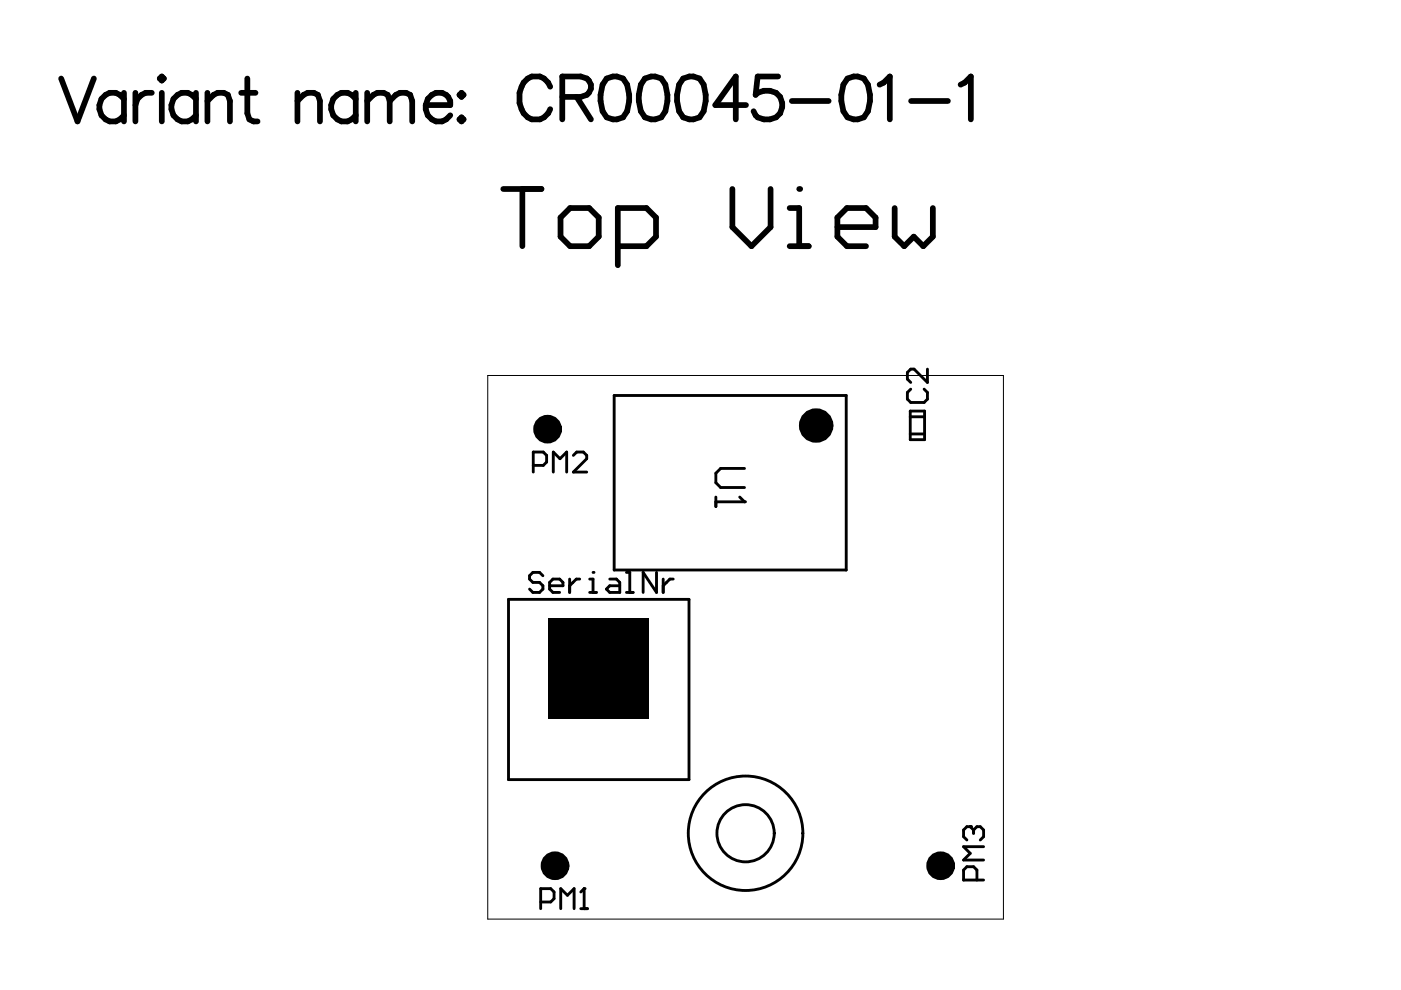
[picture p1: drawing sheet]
<svg xmlns="http://www.w3.org/2000/svg" width="297mm" height="210mm" viewBox="0 0 297 210" stroke-linecap="round" stroke-linejoin="round" font-family="sans-serif">
<g fill="#000">
<path d="M116.3 131h21.3v21.3h-21.3z"/>
<circle cx="169.4" cy="40.1" r=".61"/>
<circle cx="157.9" cy="106.4" r=".3"/>
<circle cx="125.7" cy="121.4" r=".3"/>
<circle cx="205.7" cy="175.3" r=".3"/>
<circle cx="123.8" cy="188.4" r=".3"/>
</g>
<g fill="none" stroke="#000" stroke-width=".61">
<path d="M196.6 78.3v2.8l-2.8-2.8h-.7l-.7 .7v1.4l.7 .7M113.1 98.7h2.1l.7-.7v-1.4l-.7-.8h-2.1v4.3M121.6 96.6l.7-.8h1.4l.7 .8v.7l-2.8 2.8h2.8M130.2 83.9h49.2v37h-49.2zM157.9 99.3h-5.1l-1 1v2.1l1 1h5.1M193 87.2h3v6h-3zM193 88.4h3M193 92h3M193.1 82.5l-.7 .7v1.4l.7 .7h2.8l.7-.7v-1.4l-.7-.7M117.3 100.1v-4.3l1.4 1.5 1.4-1.5v4.3M151.8 105.4v2M156.8 105.4l1.1 1h-6.1"/>
<path d="M107.8 127.1h38.3v38.2h-38.3zM115.1 122.1l-.7-.7h-1.4l-.7 .7v.7l.7 .7h1.4l.7 .7v.7l-.7 .7h-1.4l-.7-.7M116.5 124.2h2.9v-.7l-.8-.7h-1.4l-.7 .7v1.4l.7 .7h1.4M120.8 122.8v2.8M122.9 122.8h-.7l-1.4 1.4M125 125.6h1.4M125 122.8h.7v2.8M129.3 122.8h1.4l.7 .7v2.1h-2.1l-.7-.7 .7-.7h2.1M132.8 121.4h.7v4.2M132.8 125.6h1.4M139.2 121.4v4.2l-2.8-4.2v4.2M140.6 122.8v2.8"/>
<path d="M142.7 122.8h-.7l-1.4 1.4M206.4 176l-.7-.7h-.7l-.7 .7v1.4l.7 .7M206.4 176l.7-.7h.7l.7 .7v1.4l-.7 .7M206.4 176v.7M208.5 179.5h-4.2l1.4 1.4-1.4 1.4h4.2M114.6 191.2h2.2l.7-.7v-1.4l-.7-.7h-2.2v4.3M118.9 192.7v-4.3l1.4 1.4 1.4-1.4v4.3M123.1 192.7h1.5M123.1 189.1l.7-.7v4.3M207.1 186.6v-2.1l-.7-.7h-1.4l-.7 .7v2.1h4.2"/>
<circle cx="158.1" cy="176.7" r="6.1"/>
<circle cx="158.1" cy="176.7" r="12.1"/>
</g>
<g fill="none" stroke="#000" stroke-width="1.2">
<path d="M13 16.6l3.4 9.1 3.5-9.1M26.3 19.7v6M28.7 19.7v6M32.2 19.7a2.93 2.93 0 0 0-3.5 2.6M33.9 16.6l.4-.4 .4 .4-.4 .5zM34.3 19.7v6M41.6 19.7v6M44 19.7v6M51.1 19.7h3.1M52.4 16.6v7.4l.5 1.3 .8 .4h.9M63.1 19.7v6M75.4 19.7v6"/>
<path d="M77.9 19.7v6M116.7 18.4a3.2 3.2 0 0 0-3.1-2.3 3.2 3.2 0 0 0-3 2.3 5.5 5.5 0 0 0 1.3 6.5 3.1 3.1 0 0 0 4.8-1.8M128.6 16.6l1.3-.4h.9l1.3 .4 .9 1.3 .4 2.2v1.3l-.4 2.2-.9 1.3-1.3 .4h-.9l-1.3-.4-.8-1.3-.5-2.2v-1.3l.5-2.2zM136.7 16.6l1.3-.4h.9l1.3 .4 .9 1.3 .4 2.2v1.3l-.4 2.2-.9 1.3-1.3 .4h-.9l-1.3-.4-.8-1.3-.5-2.2v-1.3l.5-2.2zM144.8 16.6l1.4-.4h.8l1.3 .4 .9 1.3 .4 2.2v1.3l-.4 2.2-.9 1.3-1.3 .4h-.8l-1.4-.4-.8-1.3-.5-2.2v-1.3l.5-2.2zM165 16.2h-4.4l-.4 3.9a3.6 3.6 0 0 1 5.2 .4 3.1 3.1 0 0 1-.1 3.6 3.1 3.1 0 0 1-3.4 1.2l-1.3-.4-.4-.5-.4-.8M179.7 16.6l1.3-.4h.9l1.3 .4 .8 1.3 .5 2.2v1.3l-.5 2.2-.8 1.3-1.3 .4h-.9l-1.3-.4-.9-1.3-.4-2.2v-1.3l.4-2.2zM186.5 17.9l.9-.4 1.3-1.3v9.1M203.7 17.9l.8-.4 1.3-1.3v9.1M26.3 21a2.85 2.85 0 0 0-3.5-1.2 2.85 2.85 0 0 0-1.7 3.3 2.8 2.8 0 0 0 2.1 2.6 2.8 2.8 0 0 0 3.1-1.3M41.6 21a2.85 2.85 0 0 0-3.6-1.2 2.85 2.85 0 0 0-1.7 3.3 2.8 2.8 0 0 0 2.2 2.6 2.8 2.8 0 0 0 3.1-1.3M44 21.4l1.3-1.3 .8-.4h1.3l.9 .4 .5 1.3v4.3"/>
<path d="M63.1 21.4l1.3-1.3 .8-.4h1.3l.9 .4 .4 1.3v4.3M75.4 21a2.85 2.85 0 0 0-3.5-1.2 2.85 2.85 0 0 0-1.7 3.3 2.8 2.8 0 0 0 2.1 2.6 2.8 2.8 0 0 0 3.1-1.3M77.9 21.4l1.3-1.3 .8-.4h1.3l.9 .4 .4 1.3M82.6 21.4l1.3-1.3 .9-.4h1.3l.9 .4 .4 1.3v4.3M82.6 21.4v4.3M90.3 22.3a2.87 2.87 0 0 0 1.7 3.2 2.87 2.87 0 0 0 3.5-1.1M90.7 21a2.58 2.58 0 0 1 2.5-1.4 2.58 2.58 0 0 1 2.3 1.8v.9h-5.2zM97.4 20.1l.5-.4 .4 .4-.4 .4zM97.4 25.3l.5-.4 .4 .4-.4 .4zM119.2 20.5h3.9l1.3-.4a2.1 2.1 0 0 0 0-3.5l-1.3-.4h-3.9v9.1M122.3 20.5l3 4.8M158.2 22.3h-6.5l4.3-6.1v9.1"/>
<path d="M167.9 21.4h7.8M193.2 21.4h7.8M106.7 40.1h8.1M110.7 40.1v12.1M118.8 46.1l2.1-2h4l2 2v4.1l-2 2h-4l-2.1-2zM131 52.2h6.1l2-2v-4.1l-2-2h-6.1v12.1M155.3 40.1v8.1l4 4 4.1-4v-8.1M167.4 52.2h4.1M167.4 44.1h2v8.1M177.5 48.2h8.1v-2.1l-2-2h-4l-2.1 2v4.1l2.1 2h4M189.7 44.1v6.1l2 2 2-2 2.1 2 2-2v-6.1"/>
</g>
<g fill="none" stroke="#000" stroke-width="3">
<circle cx="116.1" cy="91" r="1.52"/>
<circle cx="117.7" cy="183.6" r="1.52"/>
<circle cx="199.4" cy="183.6" r="1.52"/>
</g>
<circle cx="173" cy="90.2" r="1.82" fill="none" stroke="#000" stroke-width="3.6"/>
<path d="M103.4 79.6h109.3v115.3h-109.3z" fill="none" stroke="#000" stroke-width=".21"/>
</svg>
